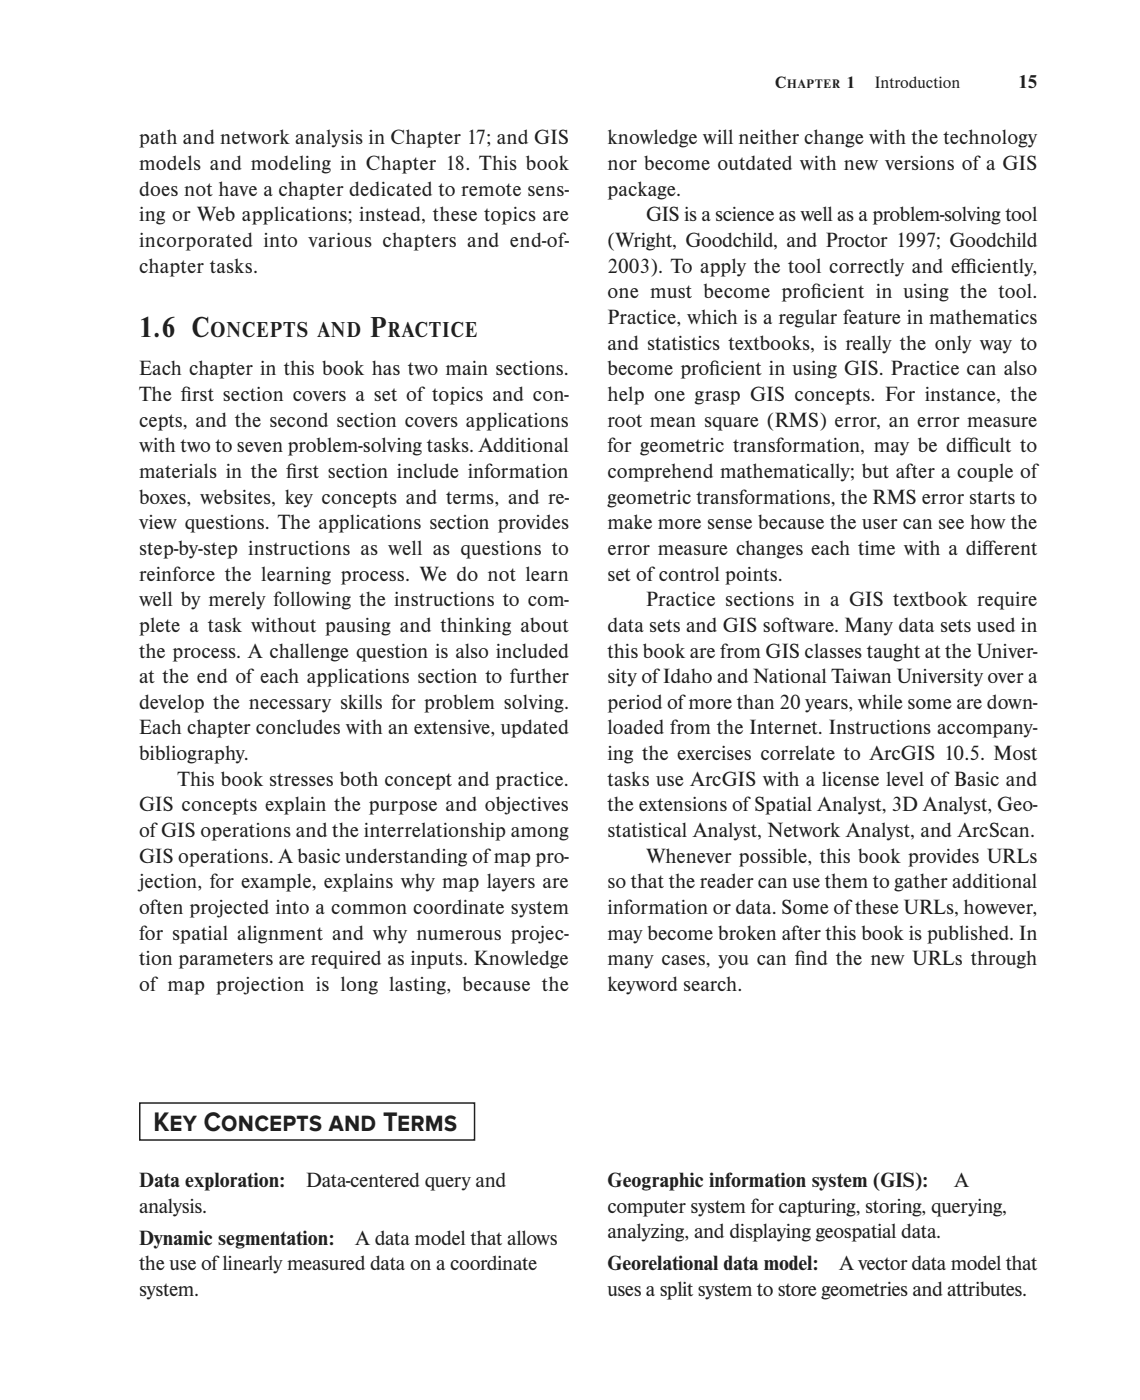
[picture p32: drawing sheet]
<svg xmlns="http://www.w3.org/2000/svg" width="188mm" height="231mm" viewBox="0 0 188 231" stroke-linecap="round" stroke-linejoin="round" font-family="sans-serif">
<defs><g id="words">
<g font-size="4.9" fill="#231f20">
<text x="22.9" y="55.6">1.6 C</text>
<text x="61.1" y="55.6">P</text>
</g>
<text font-size="4.6" fill="#231f20" x="25.3" y="186.6">KEY CONCEPTS AND TERMS</text>
<g font-size="3.7" fill="#231f20">
<text x="34.7" y="55.6">ONCEPTS AND</text>
<text x="64" y="55.6">RACTICE</text>
</g>
<g font-size="3.5" fill="#231f20">
<text x="22.9" y="23.8">path and network analysis in Chapter 17; and GIS</text>
<text x="100.2" y="23.8">knowledge will neither change with the technology</text>
<text x="22.9" y="28.1">models and modeling in Chapter 18. This book</text>
<text x="100.2" y="28.1">nor become outdated with new versions of a GIS</text>
<text x="22.9" y="32.3">does not have a chapter dedicated to remote sens-</text>
<text x="100.2" y="32.3">package.</text>
<text x="22.9" y="36.5">ing or Web applications; instead, these topics are</text>
<text x="22.9" y="40.8">incorporated into various chapters and end-of-</text>
<text x="100.2" y="40.8">(Wright, Goodchild, and Proctor 1997; Goodchild</text>
<text x="106.5" y="36.5">GIS is a science as well as a problem-solving tool</text>
<text x="22.9" y="45">chapter tasks.</text>
<text x="100.2" y="45">2003). To apply the tool correctly and ef</text>
<text x="158.4" y="45">f</text>
<text x="158.4" y="45">iciently,</text>
<text x="100.2" y="49.2">one must become prof</text>
<text x="100.2" y="53.5">Practice, which is a regular feature in mathematics</text>
<text x="133.7" y="49.2">icient in using the tool.</text>
<text x="100.2" y="57.7">and statistics textbooks, is really the only way to</text>
<text x="22.9" y="61.9">Each chapter in this book has two main sections.</text>
<text x="100.2" y="61.9">become prof</text>
<text x="117" y="61.9">icient in using GIS. Practice can also</text>
<text x="22.9" y="66.2">The f</text>
<text x="22.9" y="70.4">cepts, and the second section covers applications</text>
<text x="29.8" y="66.2">irst section covers a set of topics and con-</text>
<text x="100.2" y="66.2">help one grasp GIS concepts. For instance, the</text>
<text x="100.2" y="70.4">root mean square (RMS) error, an error measure</text>
<text x="22.9" y="74.6">with two to seven problem-solving tasks. Additional</text>
<text x="100.2" y="74.6">for geometric transformation, may be dif</text>
<text x="158.8" y="74.6">f</text>
<text x="158.8" y="74.6">icult to</text>
<text x="22.9" y="78.9">materials in the f</text>
<text x="22.9" y="83.1">boxes, websites, key concepts and terms, and re-</text>
<text x="47.2" y="78.9">irst section include information</text>
<text x="100.2" y="78.9">comprehend mathematically; but after a couple of</text>
<text x="100.2" y="83.1">geometric transformations, the RMS error starts to</text>
<text x="22.9" y="87.3">view questions. The applications section provides</text>
<text x="100.2" y="87.3">make more sense because the user can see how the</text>
<text x="22.9" y="91.6">step-by-step instructions as well as questions to</text>
<text x="22.9" y="95.8">reinforce the learning process. We do not learn</text>
<text x="100.2" y="91.6">error measure changes each time with a dif</text>
<text x="100.2" y="95.8">set of control points.</text>
<text x="162" y="91.6">ferent</text>
<text x="22.9" y="100">well by merely following the instructions to com-</text>
<text x="106.5" y="100">Practice sections in a GIS textbook require</text>
<text x="22.9" y="104.3">plete a task without pausing and thinking about</text>
<text x="100.2" y="104.3">data sets and GIS software. Many data sets used in</text>
<text x="22.9" y="108.5">the process. A challenge question is also included</text>
<text x="22.9" y="112.7">at the end of each applications section to further</text>
<text x="100.2" y="108.5">this book are from GIS classes taught at the Univer-</text>
<text x="100.2" y="112.7">sity of Idaho and National Taiwan University over a</text>
<text x="22.9" y="117">develop the necessary skills for problem solving.</text>
<text x="100.2" y="117">period of more than 20 years, while some are down-</text>
<text x="22.9" y="121.2">Each chapter concludes with an extensive, updated</text>
<text x="22.9" y="125.4">bibliography.</text>
<text x="100.2" y="121.2">loaded from the Internet. Instructions accompany-</text>
<text x="100.2" y="125.4">ing the exercises correlate to ArcGIS 10.5. Most</text>
<text x="29.3" y="129.7">This book stresses both concept and practice.</text>
<text x="100.2" y="129.7">tasks use ArcGIS with a license level of Basic and</text>
<text x="22.9" y="133.9">GIS concepts explain the purpose and objectives</text>
<text x="100.2" y="133.9">the extensions of Spatial Analyst, 3D Analyst, Geo-</text>
<text x="22.9" y="138.1">of GIS operations and the interrelationship among</text>
<text x="22.9" y="142.4">GIS operations. A basic understanding of map pro-</text>
<text x="100.2" y="138.1">statistical Analyst, Network Analyst, and ArcScan.</text>
<text x="106.5" y="142.4">Whenever possible, this book provides URLs</text>
<text x="22.9" y="146.6">jection, for example, explains why map layers are</text>
<text x="100.2" y="146.6">so that the reader can use them to gather additional</text>
<text x="22.9" y="150.8">often projected into a common coordinate system</text>
<text x="22.9" y="155.1">for spatial alignment and why numerous projec-</text>
<text x="100.2" y="150.8">information or data. Some of these URLs, however,</text>
<text x="100.2" y="155.1">may become broken after this book is published. In</text>
<text x="22.9" y="159.3">tion parameters are required as inputs. Knowledge</text>
<text x="100.2" y="159.3">many cases, you can f</text>
<text x="131.1" y="159.3">ind the new URLs through</text>
<text x="22.9" y="163.5">of map projection is long lasting, because the</text>
<text x="100.2" y="163.5">keyword search.</text>
<text x="22.9" y="195.9">Data exploration:  Data-centered query and</text>
<text x="100.2" y="195.9">Geographic information system (GIS):   A</text>
<text x="22.9" y="200.1">analysis.</text>
<text x="100.2" y="200.1">computer system for capturing, storing, querying,</text>
<text x="22.9" y="205.4">Dynamic segmentation:  A data model that allows</text>
<text x="22.9" y="209.6">the use of linearly measured data on a coordinate</text>
<text x="100.2" y="204.3">analyzing, and displaying geospatial data.</text>
<text x="100.2" y="209.6">Georelational data model:  A vector data model that</text>
<text x="22.9" y="213.9">system.</text>
<text x="100.2" y="213.9">uses a split system to store geometries and attributes.</text>
</g>
<text font-size="3.2" fill="#231f20" x="167.9" y="14.5">15</text>
<g font-size="2.8" fill="#231f20">
<text x="127.9" y="14.5">C</text>
<text x="139.6" y="14.5">1  Introduction</text>
</g>
<text font-size="2.1" fill="#231f20" x="129.8" y="14.5">HAPTER</text>
</g></defs>
<path d="M23 182h55.3v6.1h-55.3z" fill="none" stroke="#231f20" stroke-width=".25"/>
<use href="#words"/>
</svg>
